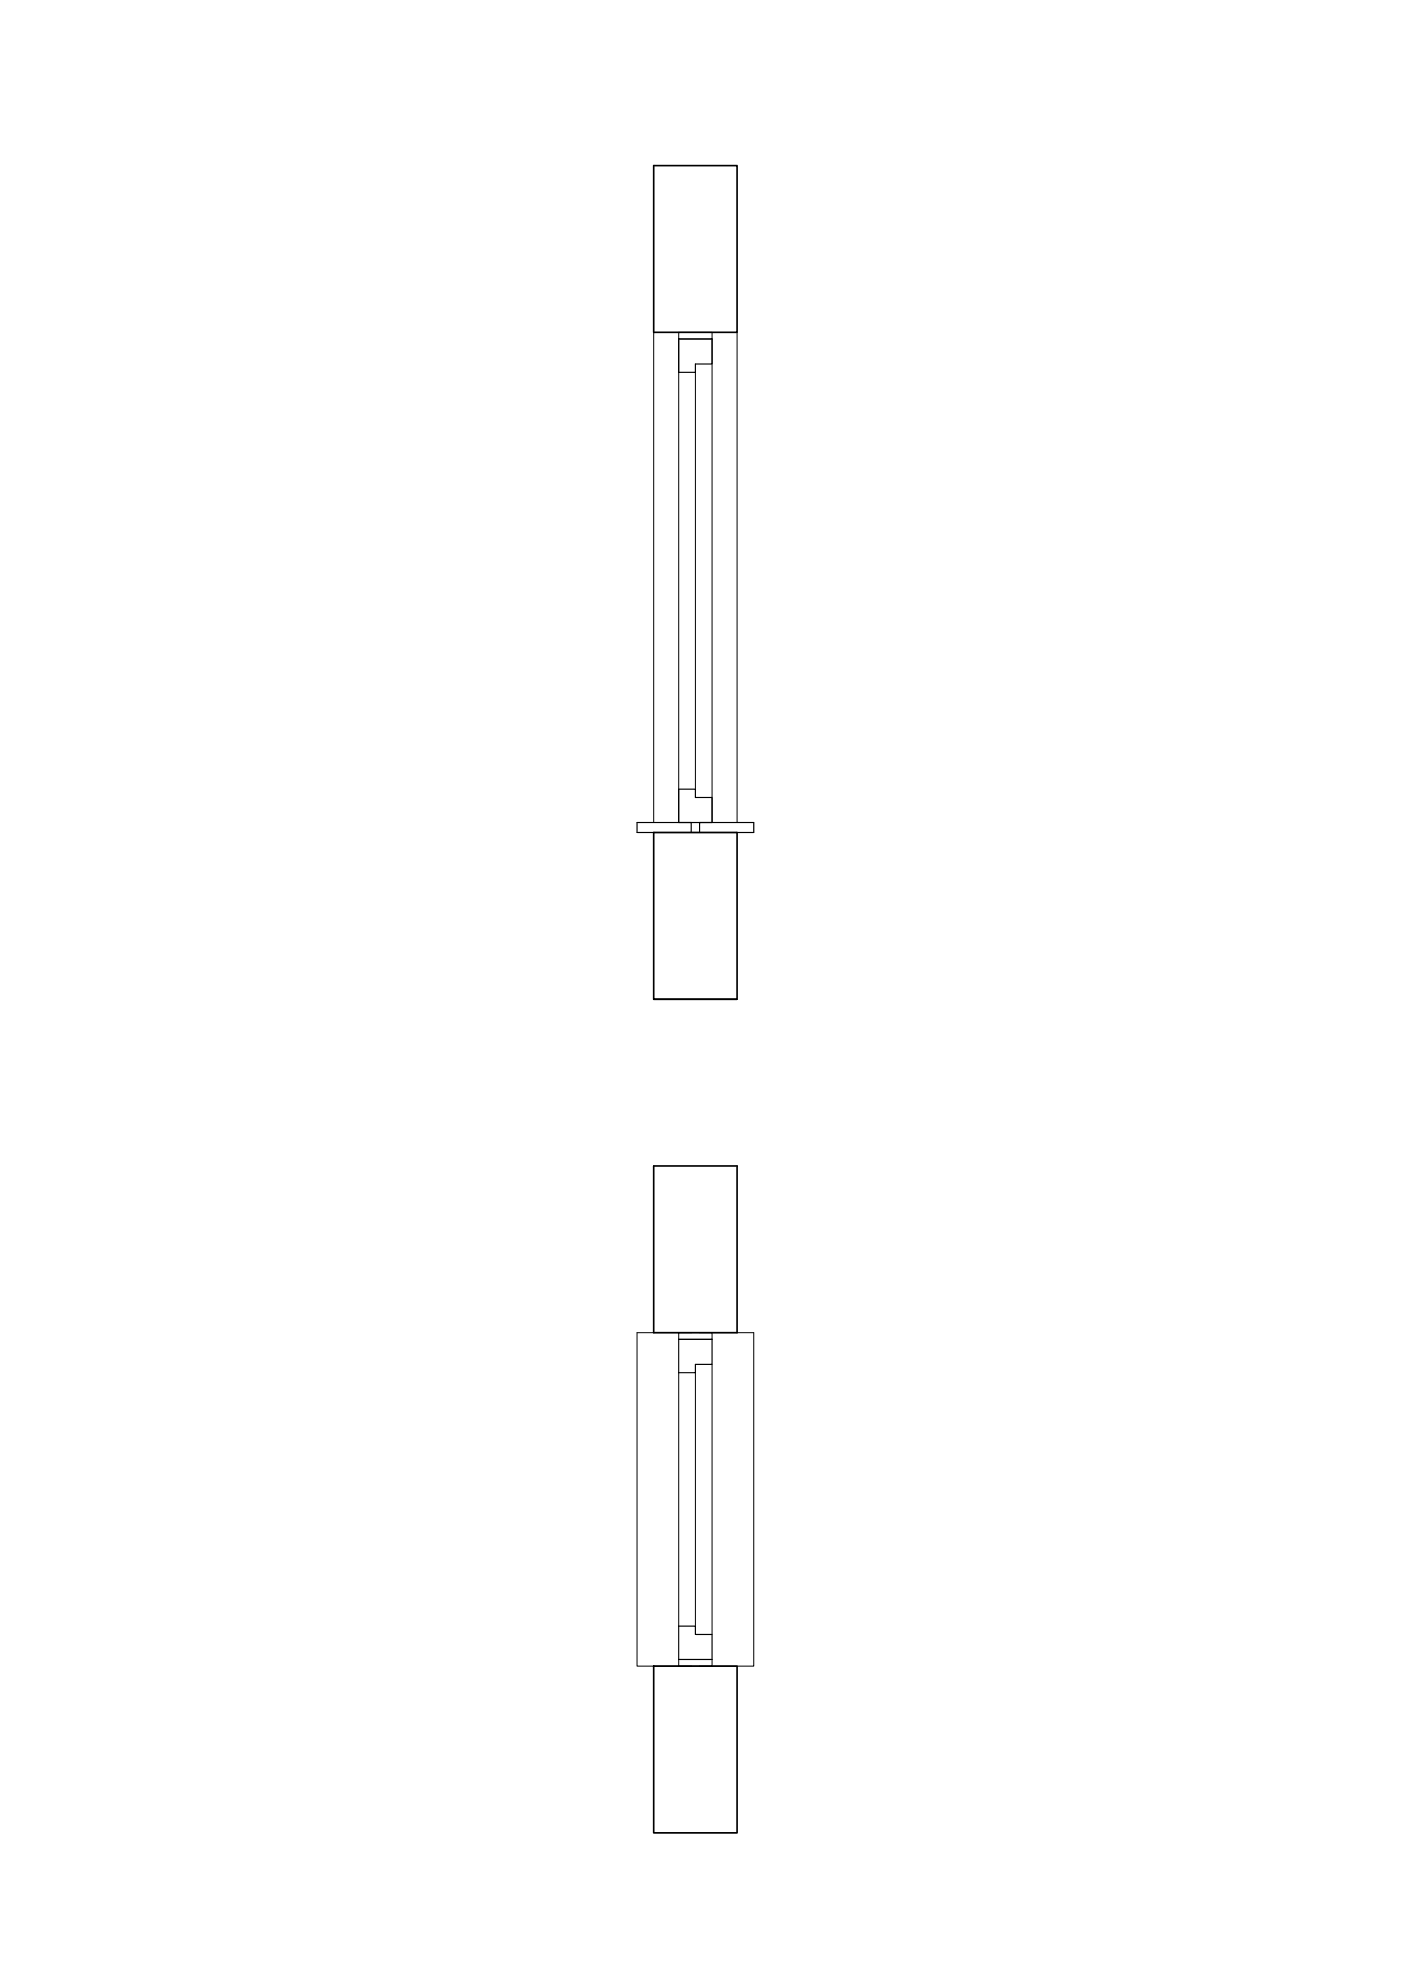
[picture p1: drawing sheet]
<svg xmlns="http://www.w3.org/2000/svg" width="420mm" height="594mm" viewBox="0 0 420 594" stroke-linecap="round" stroke-linejoin="round" font-family="sans-serif">
<!-- layer: muro sez. -->
<path d="M196 49.7h25.1v50h-25.1zM196 249.7h25.1v50h-25.1zM196 299.7h25.1M196 349.7h25.1v50h-25.1zM196 499.7h25.1v50h-25.1z" fill="none" stroke="#000" stroke-width=".5"/>
<!-- layer: muro -->
<path d="M196 99.7v147M221.1 99.7v147" fill="none" stroke="#000" stroke-width=".3"/>
<!-- layer: davanzale -->
<path d="M207.3 399.7h-16.3v100h16.3M209.8 399.7h16.2v100h-16.2" fill="none" stroke="#000" stroke-width=".3"/>
<!-- layer: davanzale sez. -->
<path d="M191 246.7h16.3v3h-16.3zM209.8 246.7h16.2v3h-16.2z" fill="none" stroke="#000" stroke-width=".35"/>
<!-- layer: controtelaio sez. -->
<path d="M203.5 99.7h10v2h-10zM203.5 399.7h10v2h-10zM203.5 497.7h10v2h-10z" fill="none" stroke="#000" stroke-width=".3"/>
<!-- layer: controtelaio -->
<path d="M203.5 101.7v145h10v-145" fill="none" stroke="#000" stroke-width=".3"/>
<!-- layer: telaio sez. -->
<path d="M203.5 101.7h10v7.5h-4.9v2.5h-5.1zM203.5 236.7h5.1v2.5h4.9v7.5h-10zM203.5 401.7h10v7.5h-4.9v2.5h-5.1zM203.5 487.7h5.1v2.5h4.9v7.5h-10z" fill="none" stroke="#000" stroke-width=".35"/>
<!-- layer: telaio -->
<path d="M208.6 111.7v125M203.5 411.7v76M208.6 411.7v76M213.5 409.2v81" fill="none" stroke="#000" stroke-width=".3"/>
</svg>
